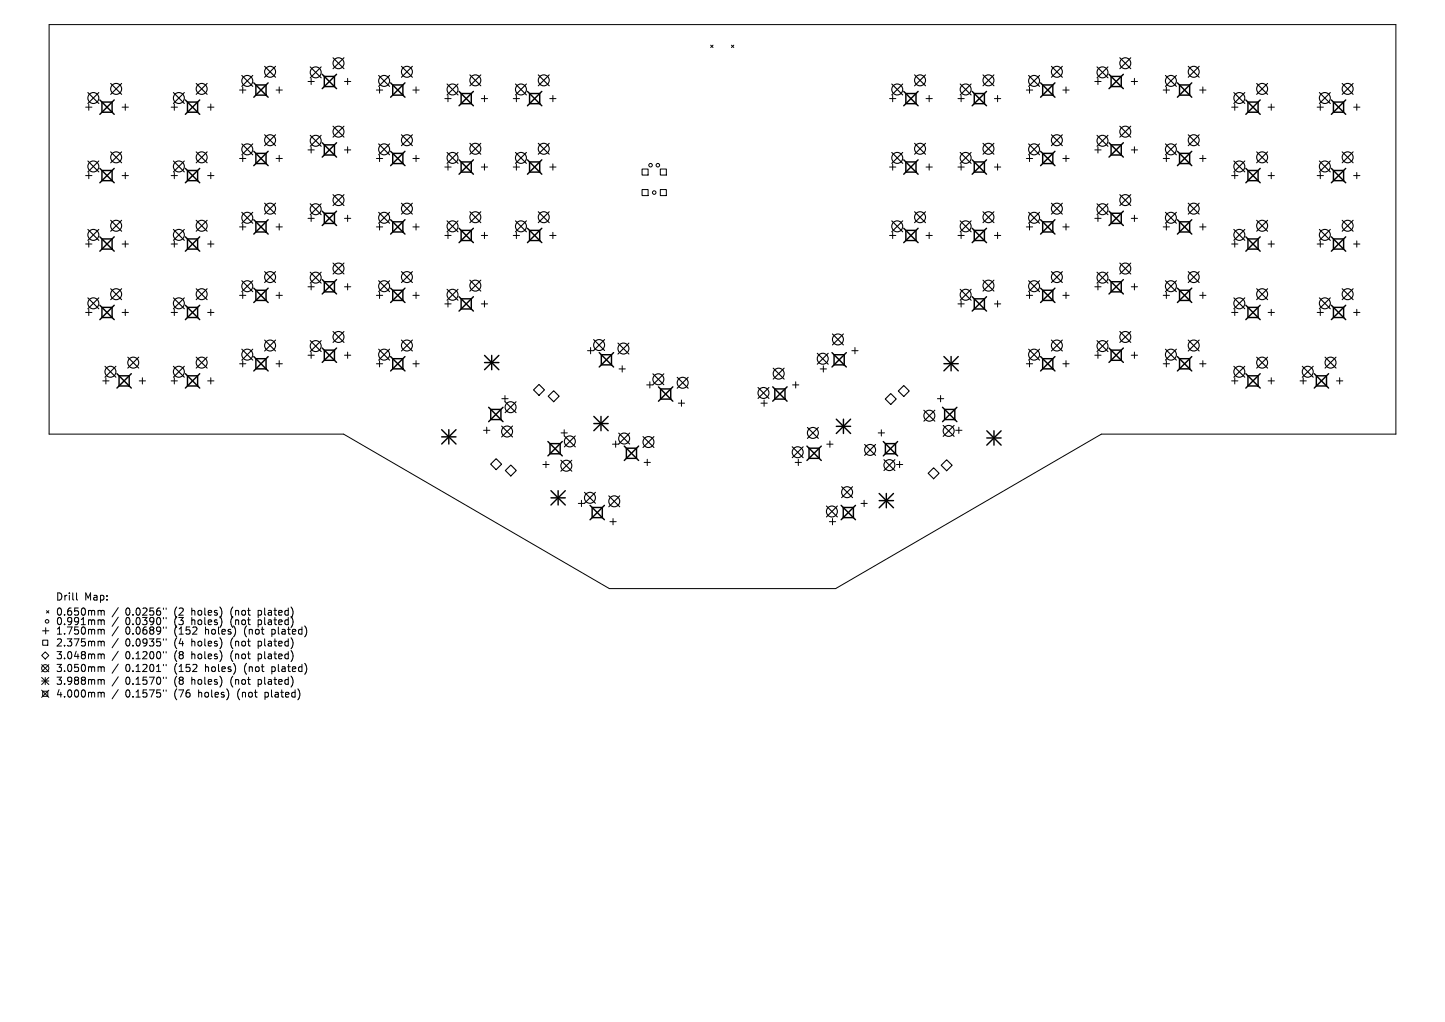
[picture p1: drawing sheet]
<svg xmlns="http://www.w3.org/2000/svg" width="297mm" height="210mm" viewBox="0 0 297 210" stroke-linecap="round" stroke-linejoin="round" font-family="sans-serif">
<defs><g id="words">
<g font-size="2.1">
<text x="11.5" y="123.6">Drill</text>
<text x="17.4" y="123.6">Map:</text>
<text x="11.5" y="126.7">0.650mm</text>
<text x="11.5" y="128.6">0.991mm</text>
<text x="11.5" y="130.5">1.750mm</text>
<text x="25.7" y="126.7">0.0256&quot;</text>
<text x="25.7" y="128.6">0.0390&quot;</text>
<text x="25.7" y="130.5">0.0689&quot;</text>
<text x="35.8" y="126.7">(2</text>
<text x="35.8" y="128.6">(3</text>
<text x="35.8" y="130.5">(152</text>
<text x="39.4" y="126.7">holes)</text>
<text x="39.4" y="128.6">holes)</text>
<text x="42.2" y="130.5">holes)</text>
<text x="47.5" y="126.7">(not</text>
<text x="47.5" y="128.6">(not</text>
<text x="50.3" y="130.5">(not</text>
<text x="53.2" y="126.7">plated)</text>
<text x="53.2" y="128.6">plated)</text>
<text x="56" y="130.5">plated)</text>
<text x="11.5" y="133">2.375mm</text>
<text x="11.5" y="135.6">3.048mm</text>
<text x="25.7" y="133">0.0935&quot;</text>
<text x="25.7" y="135.6">0.1200&quot;</text>
<text x="35.8" y="133">(4</text>
<text x="35.8" y="135.6">(8</text>
<text x="39.4" y="133">holes)</text>
<text x="39.4" y="135.6">holes)</text>
<text x="47.5" y="133">(not</text>
<text x="47.5" y="135.6">(not</text>
<text x="53.2" y="133">plated)</text>
<text x="53.2" y="135.6">plated)</text>
<text x="11.5" y="138.2">3.050mm</text>
<text x="11.5" y="140.9">3.988mm</text>
<text x="11.5" y="143.5">4.000mm</text>
<text x="25.7" y="138.2">0.1201&quot;</text>
<text x="25.7" y="140.9">0.1570&quot;</text>
<text x="25.7" y="143.5">0.1575&quot;</text>
<text x="35.8" y="138.2">(152</text>
<text x="35.8" y="140.9">(8</text>
<text x="35.8" y="143.5">(76</text>
<text x="39.4" y="140.9">holes)</text>
<text x="40.8" y="143.5">holes)</text>
<text x="42.2" y="138.2">holes)</text>
<text x="47.5" y="140.9">(not</text>
<text x="48.9" y="143.5">(not</text>
<text x="50.3" y="138.2">(not</text>
<text x="53.2" y="140.9">plated)</text>
<text x="54.6" y="143.5">plated)</text>
<text x="56" y="138.2">plated)</text>
</g>
</g></defs>
<g fill="none" stroke="#000" stroke-width=".21">
<path d="M10.1 5.1h276.8v84.1h-60.5l-54.6 31.7h-46.6l-54.6-31.7h-60.5zM49.2 18.5h1.3M49.9 17.9v1.2M56.7 18.5h1.3M57.4 17.9v1.2M63.3 16.7h1.3M64 16.1v1.3M70.8 16.7h1.3M71.5 16.1v1.3M77.4 18.5h1.3M78 17.9v1.2M84.9 18.5h1.3"/>
<path d="M85.5 17.9v1.2M92.1 19.6v1.3M99.6 19.6v1.3M106.1 19.6v1.3M113.6 19.6v1.3M146.1 9.3l.5 .5M146.6 9.3l-.5 .5M150.3 9.3l.5 .5M150.8 9.3l-.5 .5M183.5 19.6v1.3M191 19.6v1.3M197.5 19.6v1.3"/>
<path d="M205 19.6v1.3M211 18.5h1.3M211.6 17.9v1.2M218.5 18.5h1.2M219.1 17.9v1.2M225 16.7h1.3M225.7 16.1v1.3M232.5 16.7h1.3M233.2 16.1v1.3M239.1 18.5h1.3M239.7 17.9v1.2M246.6 18.5h1.3"/>
<path d="M247.2 17.9v1.2M17.6 22h1.3M17.6 36.1h1.3M18.2 21.4v1.3M18.2 35.4v1.3M25.1 22h1.3M25.1 36.1h1.3M25.7 21.4v1.3M25.7 35.4v1.3M35.2 22h1.3M35.2 36.1h1.3M35.8 21.4v1.3"/>
<path d="M35.8 35.4v1.3M42.7 22h1.3M42.7 36.1h1.3M43.3 21.4v1.3M43.3 35.4v1.3M49.2 32.6h1.3M49.9 31.9v1.3M56.7 32.6h1.3M57.4 31.9v1.3M63.3 30.8h1.3M64 30.2v1.3M70.8 30.8h1.3"/>
<path d="M71.5 30.2v1.3M77.4 32.6h1.3M78 31.9v1.3M84.9 32.6h1.3M85.5 31.9v1.3M91.4 20.3h1.3M91.4 34.3h1.3M92.1 33.7v1.3M98.9 20.3h1.3M98.9 34.3h1.3M99.6 33.7v1.3M105.5 20.3h1.3"/>
<path d="M105.5 34.3h1.3M106.1 33.7v1.3M113 20.3h1.3M113 34.3h1.3M113.6 33.7v1.3M132 34.7h1.2v1.3h-1.2zM132 39h1.2v1.2h-1.2zM135.7 34.7h1.3v1.3h-1.3zM135.7 39h1.3v1.2h-1.3zM182.8 20.3h1.3M182.8 34.3h1.3M183.5 33.7v1.3"/>
<path d="M190.3 20.3h1.3M190.3 34.3h1.3M191 33.7v1.3M196.9 20.3h1.3M196.9 34.3h1.3M197.5 33.7v1.3M204.4 20.3h1.3M204.4 34.3h1.3M205 33.7v1.3M211 32.6h1.3M211.6 31.9v1.3M218.5 32.6h1.2"/>
<path d="M219.1 31.9v1.3M225 30.8h1.3M225.7 30.2v1.3M232.5 30.8h1.3M233.2 30.2v1.3M239.1 32.6h1.3M239.7 31.9v1.3M246.6 32.6h1.3M247.2 31.9v1.3M253.1 22h1.3M253.1 36.1h1.3M253.8 21.4v1.3"/>
<path d="M253.8 35.4v1.3M260.6 22h1.3M260.6 36.1h1.3M261.3 21.4v1.3M261.3 35.4v1.3M270.7 22h1.3M270.7 36.1h1.3M271.4 21.4v1.3M271.4 35.4v1.3M278.2 22h1.3M278.2 36.1h1.3M278.9 21.4v1.3"/>
<path d="M278.9 35.4v1.3M17.6 50.1h1.3M18.2 49.5v1.3M25.1 50.1h1.3M25.7 49.5v1.3M35.2 50.1h1.3M35.8 49.5v1.3M42.7 50.1h1.3M43.3 49.5v1.3M49.2 46.6h1.3M49.9 46v1.3M56.7 46.6h1.3"/>
<path d="M57.4 46v1.3M63.3 44.9h1.3M63.3 58.9h1.3M64 44.2v1.3M64 58.3v1.3M70.8 44.9h1.3M70.8 58.9h1.3M71.5 44.2v1.3M71.5 58.3v1.3M77.4 46.6h1.3M78 46v1.3M84.9 46.6h1.3"/>
<path d="M85.5 46v1.3M91.4 48.4h1.3M92.1 47.7v1.3M98.9 48.4h1.3M99.6 47.7v1.3M105.5 48.4h1.3M106.1 47.7v1.3M113 48.4h1.3M113.6 47.7v1.3M182.8 48.4h1.3M183.5 47.7v1.3M190.3 48.4h1.3"/>
<path d="M191 47.7v1.3M196.9 48.4h1.3M197.5 47.7v1.3M204.4 48.4h1.3M205 47.7v1.3M211 46.6h1.3M211.6 46v1.3M218.5 46.6h1.2M219.1 46v1.3M225 44.9h1.3M225 58.9h1.3M225.7 44.2v1.3"/>
<path d="M225.7 58.3v1.3M232.5 44.9h1.3M232.5 58.9h1.3M233.2 44.2v1.3M233.2 58.3v1.3M239.1 46.6h1.3M239.7 46v1.3M246.6 46.6h1.3M247.2 46v1.3M253.1 50.1h1.3M253.8 49.5v1.3M260.6 50.1h1.3"/>
<path d="M261.3 49.5v1.3M270.7 50.1h1.3M271.4 49.5v1.3M278.2 50.1h1.3M278.9 49.5v1.3M17.6 64.2h1.3M18.2 63.6v1.3M21.1 78.3h1.3M21.8 77.6v1.3M25.1 64.2h1.3M25.7 63.6v1.3M28.6 78.3h1.3"/>
<path d="M29.3 77.6v1.3M35.2 64.2h1.3M35.2 78.3h1.3M35.8 63.6v1.3M35.8 77.6v1.3M42.7 64.2h1.3M42.7 78.3h1.3M43.3 63.6v1.3M43.3 77.6v1.3M49.2 60.7h1.3M49.2 74.8h1.3M49.9 60v1.3"/>
<path d="M49.9 74.1v1.3M56.7 60.7h1.3M56.7 74.8h1.3M57.4 60v1.3M57.4 74.1v1.3M63.3 73h1.3M64 72.3v1.3M70.8 73h1.3M71.5 72.3v1.3M77.4 60.7h1.3M77.4 74.8h1.3M78 60v1.3"/>
<path d="M78 74.1v1.3M84.9 60.7h1.3M84.9 74.8h1.3M85.5 60v1.3M85.5 74.1v1.3M91.4 62.4h1.3M92.1 61.8v1.3M98.9 62.4h1.3M99.6 61.8v1.3M120.7 72.1h1.3M121.4 71.4v1.3M127.2 75.8h1.3"/>
<path d="M127.9 75.2v1.3M132.9 79.1h1.3M133.6 78.4v1.3M162.9 79.1h1.3M163.5 78.4v1.3M168.6 75.8h1.3M169.2 75.2v1.3M175.1 72.1h1.3M175.7 71.4v1.3M196.9 62.4h1.3M197.5 61.8v1.3M204.4 62.4h1.3"/>
<path d="M205 61.8v1.3M211 60.7h1.3M211 74.8h1.3M211.6 60v1.3M211.6 74.1v1.3M218.5 60.7h1.2M218.5 74.8h1.2M219.1 60v1.3M219.1 74.1v1.3M225 73h1.3M225.7 72.3v1.3M232.5 73h1.3"/>
<path d="M233.2 72.3v1.3M239.1 60.7h1.3M239.1 74.8h1.3M239.7 60v1.3M239.7 74.1v1.3M246.6 60.7h1.3M246.6 74.8h1.3M247.2 60v1.3M247.2 74.1v1.3M253.1 64.2h1.3M253.1 78.3h1.3M253.8 63.6v1.3"/>
<path d="M253.8 77.6v1.3M260.6 64.2h1.3M260.6 78.3h1.3M261.3 63.6v1.3M261.3 77.6v1.3M267.2 78.3h1.3M267.9 77.6v1.3M270.7 64.2h1.3M271.4 63.6v1.3M274.7 78.3h1.3M275.4 77.6v1.3M278.2 64.2h1.3"/>
<path d="M278.9 63.6v1.3M99.4 88.4h1.3M100 87.8v1.3M103.1 81.9h1.3M103.8 81.3v1.3M111.6 95.5h1.3M112.2 94.8v1.3M115.3 89h1.3M116 88.3v1.3M125.9 91.3h1.3M126.5 90.6v1.3M132.4 95h1.3"/>
<path d="M133 94.4v1.3M139.4 82.8h1.3M140.1 82.2v1.3M156.4 82.8h1.3M157.1 82.2v1.3M163.4 95h1.3M164.1 94.4v1.3M169.9 91.3h1.3M170.6 90.6v1.3M180.5 89h1.3M181.1 88.3v1.3M184.3 95.5h1.2"/>
<path d="M184.9 94.8v1.3M192.7 81.9h1.3M193.3 81.3v1.3M196.4 88.4h1.3M197.1 87.8v1.3M118.9 103.4h1.3M119.5 102.8v1.3M125.4 107.2h1.2M126 106.6v1.2M170.5 107.2h1.3M171.1 106.6v1.2M177 103.4h1.3"/>
<path d="M177.6 102.8v1.3M8.6 134.7l.7-.7 .7 .7-.7 .7zM8.6 136.6l1.4 1.5M8.6 139.2l1.4 1.5M8.6 139.9h1.4M8.7 129.6h1.3M8.8 131.5h1v1.1h-1zM9.3 139.2v1.5M9.4 129v1.3M9.6 125.5l.4 .5M10 125.5l-.4 .5M10 136.6l-1.4 1.5"/>
<path d="M10 139.2l-1.4 1.5M15.7 121.8v1.3l.2 .2M20.6 125.4l.2 .2M20.6 127.4l.2 .2M20.6 129.3l.2 .2M20.6 131.8l.2 .2M20.6 134.4l.2 .2M20.6 137l.2 .2M20.6 139.6l.2 .2M20.8 134.6l.2-.2 .4 .1v.9M20.8 125.6v.8M20.8 127.6v.8"/>
<path d="M20.8 129.5v.8M20.8 132v.7M20.8 134.6v.8M20.8 137.2v.8M20.8 139.8v.8M20.8 125.6l.2-.2 .4 .1v.9M20.8 127.6l.2-.2h.4v1M20.8 129.5l.2-.2 .4 .1v.9M20.8 132l.2-.2h.4v.9M20.8 137.2l.2-.2 .4 .1v.9M20.8 139.8l.2-.2 .4 .1v.9M24.3 124.9l-1.3 1.9"/>
<path d="M24.3 126.8l-1.3 1.9M24.3 128.8l-1.3 1.9M24.3 131.2l-1.3 1.9M24.3 133.8l-1.3 1.9M24.3 136.5l-1.3 1.8M24.3 139.1l-1.3 1.9M33.6 124.9v.3M33.6 126.9v.3M33.6 128.8v.3M33.6 131.3v.3M33.6 133.9v.3M33.6 136.5v.3"/>
<path d="M33.6 139.1v.3M34.2 124.9v.3M34.2 126.9v.3M34.2 128.8v.3M34.2 131.3v.3M34.2 133.9v.3M34.2 136.5v.3M34.2 139.1v.3M45.5 125.4v.9M45.5 127.3v1M45.5 131.7v1M45.5 134.3v1"/>
<path d="M45.5 139.6v1M48.4 136.9v1M48.4 129.6v.6M59.9 124.8a1.73 1.73 0 0 1 0 2.1M59.9 126.7l.3 1-.1 .8M59.9 133.8a1.74 1.74 0 0 1 0 2.1M60.1 131.5l.1 .8-.3 .9M60.1 139.4l.1 .8-.3 .9M62.7 128.7a1.74 1.74 0 0 1 0 2.1M62.7 136.4a1.73 1.73 0 0 1 0 2.1M8.6 141.8l1.4 1.5M8.8 142h1v1.1h-1z"/>
<path d="M10 141.8l-1.4 1.5M20.6 142.3l.2 .2M20.8 142.5v.7M20.8 142.5l.2-.2h.4v.9M24.3 141.7l-1.3 1.9M33.6 141.8v.2M34.2 141.8v.2M46.9 142.2v1M61.3 141.6a1.74 1.74 0 0 1 0 2.1"/>
<circle cx="133.7" cy="33.9" r=".37"/>
<circle cx="134.5" cy="39.6" r=".37"/>
<circle cx="135.2" cy="33.9" r=".37"/>
<circle cx="9.3" cy="137.3" r=".74"/>
<circle cx="9.7" cy="127.7" r=".37"/>
</g>
<path d="M185.8 79.2l1.1 1.1-1.1 1.2-1.2-1.2zM100.8 95.4l1.2-1.1 1.1 1.1-1.1 1.1zM105 95.6l1.1 1.1-1.1 1.1-1.1-1.1zM109.7 80.1l1.1-1.1 1.1 1.1-1.1 1.1zM112.7 81.4l1.1-1.1 1.1 1.1-1.1 1.1zM182 82l1.1-1.1 1.1 1.1-1.1 1.1zM190.8 97.3l1.1-1.2 1.1 1.2-1.1 1.1zM194.6 94.5l1.1 1.1-1.1 1.1-1.2-1.1z" fill="none" stroke="#000" stroke-width=".22"/>
<g fill="none" stroke="#000" stroke-width=".23">
<path d="M18.1 19l2.2 2.3M20.3 19l-2.2 2.3M22.7 17.1l2.3 2.3M25 17.1l-2.3 2.3M35.6 19l2.3 2.3M37.9 19l-2.3 2.3M40.3 17.1l2.3 2.3M42.6 17.1l-2.3 2.3M49.7 15.5l2.3 2.3M52 15.5l-2.3 2.3M54.4 13.6l2.2 2.3M56.6 13.6l-2.2 2.3"/>
<path d="M63.8 13.7l2.2 2.3M66 13.7l-2.2 2.3M68.4 11.9l2.3 2.2M70.7 11.9l-2.3 2.2M77.8 15.5l2.3 2.3M80.1 15.5l-2.3 2.3M82.5 13.6l2.3 2.3M84.8 13.6l-2.3 2.3M91.9 17.3l2.2 2.2M94.1 17.3l-2.2 2.2M96.6 15.4l2.2 2.2M98.8 15.4l-2.2 2.2"/>
<path d="M105.9 17.3l2.3 2.2M108.2 17.3l-2.3 2.2M110.6 15.4l2.3 2.2M112.9 15.4l-2.3 2.2M183.3 17.3l2.2 2.2M185.5 17.3l-2.2 2.2M188 15.4l2.2 2.2M190.2 15.4l-2.2 2.2M197.4 17.3l2.2 2.2M199.6 17.3l-2.2 2.2M202 15.4l2.3 2.2M204.3 15.4l-2.3 2.2"/>
<path d="M211.4 15.5l2.3 2.3M213.7 15.5l-2.3 2.3M216.1 13.6l2.3 2.3M218.4 13.6l-2.3 2.3M225.5 13.7l2.2 2.3M227.7 13.7l-2.2 2.3M230.2 11.9l2.2 2.2M232.4 11.9l-2.2 2.2M239.5 15.5l2.3 2.3M241.8 15.5l-2.3 2.3M244.2 13.6l2.3 2.3M246.5 13.6l-2.3 2.3"/>
<path d="M253.6 19l2.3 2.3M255.9 19l-2.3 2.3M258.3 17.1l2.2 2.3M260.5 17.1l-2.2 2.3M271.2 19l2.2 2.3M273.4 19l-2.2 2.3M275.9 17.1l2.2 2.3M278.1 17.1l-2.2 2.3M18.1 33.1l2.2 2.2M20.3 33.1l-2.2 2.2M22.7 31.2l2.3 2.3M25 31.2l-2.3 2.3"/>
<path d="M35.6 33.1l2.3 2.2M37.9 33.1l-2.3 2.2M40.3 31.2l2.3 2.3M42.6 31.2l-2.3 2.3M49.7 29.6l2.3 2.2M52 29.6l-2.3 2.2M54.4 27.7l2.2 2.2M56.6 27.7l-2.2 2.2M63.8 27.8l2.2 2.3M66 27.8l-2.2 2.3M68.4 25.9l2.3 2.3M68.4 40l2.3 2.2"/>
<path d="M70.7 25.9l-2.3 2.3M70.7 40l-2.3 2.2M77.8 29.6l2.3 2.2M80.1 29.6l-2.3 2.2M82.5 27.7l2.3 2.2M84.8 27.7l-2.3 2.2M91.9 31.3l2.2 2.3M94.1 31.3l-2.2 2.3M96.6 29.4l2.2 2.3M98.8 29.4l-2.2 2.3M105.9 31.3l2.3 2.3M108.2 31.3l-2.3 2.3"/>
<path d="M110.6 29.4l2.3 2.3M112.9 29.4l-2.3 2.3M183.3 31.3l2.2 2.3M185.5 31.3l-2.2 2.3M188 29.4l2.2 2.3M190.2 29.4l-2.2 2.3M197.4 31.3l2.2 2.3M199.6 31.3l-2.2 2.3M202 29.4l2.3 2.3M204.3 29.4l-2.3 2.3M211.4 29.6l2.3 2.2M213.7 29.6l-2.3 2.2"/>
<path d="M216.1 27.7l2.3 2.2M218.4 27.7l-2.3 2.2M225.5 27.8l2.2 2.3M227.7 27.8l-2.2 2.3M230.2 25.9l2.2 2.3M230.2 40l2.2 2.2M232.4 25.9l-2.2 2.3M232.4 40l-2.2 2.2M239.5 29.6l2.3 2.2M241.8 29.6l-2.3 2.2M244.2 27.7l2.3 2.2M246.5 27.7l-2.3 2.2"/>
<path d="M253.6 33.1l2.3 2.2M255.9 33.1l-2.3 2.2M258.3 31.2l2.2 2.3M260.5 31.2l-2.2 2.3M271.2 33.1l2.2 2.2M273.4 33.1l-2.2 2.2M275.9 31.2l2.2 2.3M278.1 31.2l-2.2 2.3M18.1 47.1l2.2 2.3M20.3 47.1l-2.2 2.3M22.7 45.3l2.3 2.2M22.7 59.3l2.3 2.3"/>
<path d="M25 45.3l-2.3 2.2M25 59.3l-2.3 2.3M35.6 47.1l2.3 2.3M37.9 47.1l-2.3 2.3M40.3 45.3l2.3 2.2M40.3 59.3l2.3 2.3M42.6 59.3l-2.3 2.3M42.6 45.3l-2.3 2.2M49.7 43.6l2.3 2.3M49.7 57.7l2.3 2.2M52 43.6l-2.3 2.3M52 57.7l-2.3 2.2"/>
<path d="M54.4 41.8l2.2 2.2M54.4 55.8l2.2 2.3M56.6 41.8l-2.2 2.2M56.6 55.8l-2.2 2.3M63.8 41.9l2.2 2.2M63.8 55.9l2.2 2.3M66 41.9l-2.2 2.2M66 55.9l-2.2 2.3M68.4 54.1l2.3 2.2M70.7 54.1l-2.3 2.2M77.8 43.6l2.3 2.3M77.8 57.7l2.3 2.2"/>
<path d="M80.1 43.6l-2.3 2.3M80.1 57.7l-2.3 2.2M82.5 41.8l2.3 2.2M82.5 55.8l2.3 2.3M84.8 41.8l-2.3 2.2M84.8 55.8l-2.3 2.3M91.9 45.4l2.2 2.2M91.9 59.4l2.2 2.3M94.1 45.4l-2.2 2.2M94.1 59.4l-2.2 2.3M96.6 43.5l2.2 2.3M96.6 57.6l2.2 2.2"/>
<path d="M98.8 43.5l-2.2 2.3M98.8 57.6l-2.2 2.2M105.9 45.4l2.3 2.2M108.2 45.4l-2.3 2.2M110.6 43.5l2.3 2.3M112.9 43.5l-2.3 2.3M183.3 45.4l2.2 2.2M185.5 45.4l-2.2 2.2M188 43.5l2.2 2.3M190.2 43.5l-2.2 2.3M197.4 45.4l2.2 2.2M197.4 59.4l2.2 2.3"/>
<path d="M199.6 45.4l-2.2 2.2M199.6 59.4l-2.2 2.3M202 43.5l2.3 2.3M202 57.6l2.3 2.2M204.3 43.5l-2.3 2.3M204.3 57.6l-2.3 2.2M211.4 43.6l2.3 2.3M211.4 57.7l2.3 2.2M213.7 43.6l-2.3 2.3M213.7 57.7l-2.3 2.2M216.1 41.8l2.3 2.2M216.1 55.8l2.3 2.3"/>
<path d="M218.4 41.8l-2.3 2.2M218.4 55.8l-2.3 2.3M225.5 41.9l2.2 2.2M225.5 55.9l2.2 2.3M227.7 41.9l-2.2 2.2M227.7 55.9l-2.2 2.3M230.2 54.1l2.2 2.2M232.4 54.1l-2.2 2.2M239.5 43.6l2.3 2.3M239.5 57.7l2.3 2.2M241.8 43.6l-2.3 2.3M241.8 57.7l-2.3 2.2"/>
<path d="M244.2 41.8l2.3 2.2M244.2 55.8l2.3 2.3M246.5 41.8l-2.3 2.2M246.5 55.8l-2.3 2.3M253.6 47.1l2.3 2.3M255.9 47.1l-2.3 2.3M258.3 45.3l2.2 2.2M258.3 59.3l2.2 2.3M260.5 45.3l-2.2 2.2M260.5 59.3l-2.2 2.3M271.2 47.1l2.2 2.3M273.4 47.1l-2.2 2.3"/>
<path d="M275.9 45.3l2.2 2.2M275.9 59.3l2.2 2.3M278.1 45.3l-2.2 2.2M278.1 59.3l-2.2 2.3M18.1 61.2l2.2 2.3M20.3 61.2l-2.2 2.3M21.6 75.3l2.2 2.2M23.8 75.3l-2.2 2.2M26.3 73.4l2.2 2.2M28.5 73.4l-2.2 2.2M35.6 61.2l2.3 2.3M35.6 75.3l2.3 2.2"/>
<path d="M37.9 61.2l-2.3 2.3M37.9 75.3l-2.3 2.2M40.3 73.4l2.3 2.2M42.6 73.4l-2.3 2.2M49.7 71.8l2.3 2.2M52 71.8l-2.3 2.2M54.4 69.9l2.2 2.2M56.6 69.9l-2.2 2.2M63.8 70l2.2 2.2M66 70l-2.2 2.2M68.4 68.1l2.3 2.3M70.7 68.1l-2.3 2.3"/>
<path d="M77.8 71.8l2.3 2.2M80.1 71.8l-2.3 2.2M82.5 69.9l2.3 2.2M84.8 69.9l-2.3 2.2M122 69.8l2.3 2.2M124.3 69.8l-2.3 2.2M127 70.5l2.3 2.3M129.3 70.5l-2.3 2.3M134.2 76.8l2.2 2.3M136.4 76.8l-2.2 2.3M139.2 77.5l2.2 2.3M141.4 77.5l-2.2 2.3"/>
<path d="M155.8 79.6l2.3 2.3M158.1 79.6l-2.3 2.3M158.9 75.7l2.3 2.2M161.2 75.7l-2.3 2.2M168 72.6l2.2 2.2M170.2 72.6l-2.2 2.2M171.1 68.6l2.3 2.3M173.4 68.6l-2.3 2.3M211.4 71.8l2.3 2.2M213.7 71.8l-2.3 2.2M216.1 69.9l2.3 2.2M218.4 69.9l-2.3 2.2"/>
<path d="M225.5 70l2.2 2.2M227.7 70l-2.2 2.2M230.2 68.1l2.2 2.3M232.4 68.1l-2.2 2.3M239.5 71.8l2.3 2.2M241.8 71.8l-2.3 2.2M244.2 69.9l2.3 2.2M246.5 69.9l-2.3 2.2M253.6 61.2l2.3 2.3M253.6 75.3l2.3 2.2M255.9 61.2l-2.3 2.3M255.9 75.3l-2.3 2.2"/>
<path d="M258.3 73.4l2.2 2.2M260.5 73.4l-2.2 2.2M267.7 75.3l2.2 2.2M269.9 75.3l-2.2 2.2M271.2 61.2l2.2 2.3M272.4 73.4l2.2 2.2M273.4 61.2l-2.2 2.3M274.6 73.4l-2.2 2.2M103.1 87.5l2.2 2.3M103.8 82.5l2.3 2.3M105.3 87.5l-2.2 2.3M106.1 82.5l-2.3 2.3"/>
<path d="M115.3 94.6l2.2 2.2M116 89.6l2.2 2.2M117.5 94.6l-2.2 2.2M118.2 89.6l-2.2 2.2M127.2 89l2.2 2.2M129.4 89l-2.2 2.2M132.2 89.7l2.2 2.3M134.4 89.7l-2.2 2.3M162.8 91.8l2.3 2.3M165.1 91.8l-2.3 2.3M166 87.8l2.2 2.3M168.2 87.8l-2.2 2.3"/>
<path d="M177.7 91.3l2.3 2.3M180 91.3l-2.3 2.3M181.7 94.5l2.2 2.2M183.9 94.5l-2.2 2.2M189.9 84.3l2.2 2.2M192.1 84.3l-2.2 2.2M193.9 87.4l2.2 2.3M196.1 87.4l-2.2 2.3M120.1 101.2l2.3 2.2M122.4 101.2l-2.3 2.2M125.1 101.9l2.3 2.2M127.4 101.9l-2.3 2.2"/>
<path d="M169.9 104l2.2 2.2M172.1 104l-2.2 2.2M173 100l2.2 2.3M175.2 100l-2.2 2.3"/>
<circle cx="23.9" cy="18.3" r="1.13"/>
<circle cx="41.5" cy="18.3" r="1.13"/>
<circle cx="50.8" cy="16.6" r="1.13"/>
<circle cx="55.5" cy="14.8" r="1.13"/>
<circle cx="64.9" cy="14.9" r="1.13"/>
<circle cx="69.6" cy="13" r="1.13"/>
<circle cx="79" cy="16.6" r="1.13"/>
<circle cx="83.6" cy="14.8" r="1.13"/>
<circle cx="93" cy="18.4" r="1.13"/>
<circle cx="97.7" cy="16.5" r="1.13"/>
<circle cx="107.1" cy="18.4" r="1.13"/>
<circle cx="111.8" cy="16.5" r="1.13"/>
<circle cx="184.4" cy="18.4" r="1.13"/>
<circle cx="189.1" cy="16.5" r="1.13"/>
<circle cx="198.5" cy="18.4" r="1.13"/>
<circle cx="203.2" cy="16.5" r="1.13"/>
<circle cx="212.5" cy="16.6" r="1.13"/>
<circle cx="217.2" cy="14.8" r="1.13"/>
<circle cx="226.6" cy="14.9" r="1.13"/>
<circle cx="231.3" cy="13" r="1.13"/>
<circle cx="240.7" cy="16.6" r="1.13"/>
<circle cx="245.4" cy="14.8" r="1.13"/>
<circle cx="259.4" cy="18.3" r="1.13"/>
<circle cx="277" cy="18.3" r="1.13"/>
<circle cx="19.2" cy="20.1" r="1.13"/>
<circle cx="19.2" cy="34.2" r="1.13"/>
<circle cx="23.9" cy="32.3" r="1.13"/>
<circle cx="36.8" cy="20.1" r="1.13"/>
<circle cx="36.8" cy="34.2" r="1.13"/>
<circle cx="41.5" cy="32.3" r="1.13"/>
<circle cx="50.8" cy="30.7" r="1.13"/>
<circle cx="55.5" cy="28.8" r="1.13"/>
<circle cx="64.9" cy="28.9" r="1.13"/>
<circle cx="69.6" cy="27.1" r="1.13"/>
<circle cx="79" cy="30.7" r="1.13"/>
<circle cx="83.6" cy="28.8" r="1.13"/>
<circle cx="93" cy="32.4" r="1.13"/>
<circle cx="97.7" cy="30.6" r="1.13"/>
<circle cx="107.1" cy="32.4" r="1.13"/>
<circle cx="111.8" cy="30.6" r="1.13"/>
<circle cx="184.4" cy="32.4" r="1.13"/>
<circle cx="189.1" cy="30.6" r="1.13"/>
<circle cx="198.5" cy="32.4" r="1.13"/>
<circle cx="203.2" cy="30.6" r="1.13"/>
<circle cx="212.5" cy="30.7" r="1.13"/>
<circle cx="217.2" cy="28.8" r="1.13"/>
<circle cx="226.6" cy="28.9" r="1.13"/>
<circle cx="231.3" cy="27.1" r="1.13"/>
<circle cx="240.7" cy="30.7" r="1.13"/>
<circle cx="245.4" cy="28.8" r="1.13"/>
<circle cx="254.7" cy="20.1" r="1.13"/>
<circle cx="254.7" cy="34.2" r="1.13"/>
<circle cx="259.4" cy="32.3" r="1.13"/>
<circle cx="272.3" cy="20.1" r="1.13"/>
<circle cx="272.3" cy="34.2" r="1.13"/>
<circle cx="277" cy="32.3" r="1.13"/>
<circle cx="19.2" cy="48.3" r="1.13"/>
<circle cx="23.9" cy="46.4" r="1.13"/>
<circle cx="36.8" cy="48.3" r="1.13"/>
<circle cx="41.5" cy="46.4" r="1.13"/>
<circle cx="50.8" cy="44.8" r="1.13"/>
<circle cx="50.8" cy="58.8" r="1.13"/>
<circle cx="55.5" cy="42.9" r="1.13"/>
<circle cx="55.5" cy="56.9" r="1.13"/>
<circle cx="64.9" cy="57.1" r="1.13"/>
<circle cx="64.9" cy="43" r="1.13"/>
<circle cx="69.6" cy="41.1" r="1.13"/>
<circle cx="69.6" cy="55.2" r="1.13"/>
<circle cx="79" cy="44.8" r="1.13"/>
<circle cx="79" cy="58.8" r="1.13"/>
<circle cx="83.6" cy="42.9" r="1.13"/>
<circle cx="83.6" cy="56.9" r="1.13"/>
<circle cx="93" cy="46.5" r="1.13"/>
<circle cx="97.7" cy="58.7" r="1.13"/>
<circle cx="97.7" cy="44.6" r="1.13"/>
<circle cx="107.1" cy="46.5" r="1.13"/>
<circle cx="111.8" cy="44.6" r="1.13"/>
<circle cx="184.4" cy="46.5" r="1.13"/>
<circle cx="189.1" cy="44.6" r="1.13"/>
<circle cx="198.5" cy="46.5" r="1.13"/>
<circle cx="203.2" cy="58.7" r="1.13"/>
<circle cx="203.2" cy="44.6" r="1.13"/>
<circle cx="212.5" cy="44.8" r="1.13"/>
<circle cx="212.5" cy="58.8" r="1.13"/>
<circle cx="217.2" cy="42.9" r="1.13"/>
<circle cx="217.2" cy="56.9" r="1.13"/>
<circle cx="226.6" cy="57.1" r="1.13"/>
<circle cx="226.6" cy="43" r="1.13"/>
<circle cx="231.3" cy="41.1" r="1.13"/>
<circle cx="231.3" cy="55.2" r="1.13"/>
<circle cx="240.7" cy="44.8" r="1.13"/>
<circle cx="240.7" cy="58.8" r="1.13"/>
<circle cx="245.4" cy="42.9" r="1.13"/>
<circle cx="245.4" cy="56.9" r="1.13"/>
<circle cx="254.7" cy="48.3" r="1.13"/>
<circle cx="259.4" cy="46.4" r="1.13"/>
<circle cx="272.3" cy="48.3" r="1.13"/>
<circle cx="277" cy="46.4" r="1.13"/>
<circle cx="19.2" cy="62.3" r="1.13"/>
<circle cx="22.7" cy="76.4" r="1.13"/>
<circle cx="23.9" cy="60.5" r="1.13"/>
<circle cx="27.4" cy="74.5" r="1.13"/>
<circle cx="36.8" cy="62.3" r="1.13"/>
<circle cx="36.8" cy="76.4" r="1.13"/>
<circle cx="41.5" cy="74.5" r="1.13"/>
<circle cx="41.5" cy="60.5" r="1.13"/>
<circle cx="50.8" cy="72.9" r="1.13"/>
<circle cx="55.5" cy="71" r="1.13"/>
<circle cx="64.9" cy="71.1" r="1.13"/>
<circle cx="69.6" cy="69.2" r="1.13"/>
<circle cx="79" cy="72.9" r="1.13"/>
<circle cx="83.6" cy="71" r="1.13"/>
<circle cx="93" cy="60.6" r="1.13"/>
<circle cx="123.1" cy="70.9" r="1.13"/>
<circle cx="128.1" cy="71.6" r="1.13"/>
<circle cx="135.3" cy="77.9" r="1.13"/>
<circle cx="140.3" cy="78.7" r="1.13"/>
<circle cx="160" cy="76.8" r="1.13"/>
<circle cx="169.1" cy="73.7" r="1.13"/>
<circle cx="172.2" cy="69.8" r="1.13"/>
<circle cx="198.5" cy="60.6" r="1.13"/>
<circle cx="212.5" cy="72.9" r="1.13"/>
<circle cx="217.2" cy="71" r="1.13"/>
<circle cx="226.6" cy="71.1" r="1.13"/>
<circle cx="231.3" cy="69.2" r="1.13"/>
<circle cx="240.7" cy="72.9" r="1.13"/>
<circle cx="245.4" cy="71" r="1.13"/>
<circle cx="254.7" cy="62.3" r="1.13"/>
<circle cx="254.7" cy="76.4" r="1.13"/>
<circle cx="259.4" cy="74.5" r="1.13"/>
<circle cx="259.4" cy="60.5" r="1.13"/>
<circle cx="268.8" cy="76.4" r="1.13"/>
<circle cx="272.3" cy="62.3" r="1.13"/>
<circle cx="273.5" cy="74.5" r="1.13"/>
<circle cx="277" cy="60.5" r="1.13"/>
<circle cx="104.2" cy="88.7" r="1.13"/>
<circle cx="104.9" cy="83.7" r="1.13"/>
<circle cx="116.4" cy="95.7" r="1.13"/>
<circle cx="117.1" cy="90.7" r="1.13"/>
<circle cx="128.3" cy="90.1" r="1.13"/>
<circle cx="133.3" cy="90.8" r="1.13"/>
<circle cx="156.9" cy="80.7" r="1.13"/>
<circle cx="164" cy="92.9" r="1.13"/>
<circle cx="167.1" cy="89" r="1.13"/>
<circle cx="178.8" cy="92.5" r="1.13"/>
<circle cx="182.8" cy="95.6" r="1.13"/>
<circle cx="191" cy="85.4" r="1.13"/>
<circle cx="195" cy="88.5" r="1.13"/>
<circle cx="121.3" cy="102.3" r="1.13"/>
<circle cx="126.3" cy="103" r="1.13"/>
<circle cx="171" cy="105.1" r="1.13"/>
<circle cx="174.1" cy="101.1" r="1.13"/>
</g>
<g fill="none" stroke="#000" stroke-width=".29">
<path d="M99.6 73l2.9 3M99.6 74.5h2.9M101.1 73v3M102.5 73l-2.9 3M194 73.3l3 2.9M194 74.7h3M195.5 73.3v2.9M197 73.3l-3 2.9M90.8 88.3l2.9 2.9M90.8 89.8h2.9M92.2 88.3v2.9M93.7 88.3l-2.9 2.9"/>
<path d="M122.1 85.6l2.9 2.9M122.1 87h2.9M123.5 85.6v2.9M125 85.6l-2.9 2.9M171.9 86.1l2.9 3M171.9 87.6h2.9M173.4 86.1v3M174.8 86.1l-2.9 3M202.8 88.5l3 3M202.8 90h3M204.3 88.5v3M205.8 88.5l-3 3"/>
<path d="M113.2 100.8l3 3M113.2 102.3h3M114.7 100.8v3M116.2 100.8l-3 3M180.7 101.4l2.9 2.9M180.7 102.9h2.9M182.2 101.4v2.9M183.6 101.4l-2.9 2.9"/>
</g>
<g fill="none" stroke="#000" stroke-width=".3">
<path d="M52.2 17l2.9 3M52.6 17.5h2.1v2h-2.1zM55.1 17l-2.9 3M66.2 15.3l3 2.9M66.7 15.7h2v2.1h-2zM69.2 15.3l-3 2.9M80.3 17l2.9 3M80.7 17.5h2.1v2h-2.1zM83.2 17l-2.9 3M94.3 18.8l3 2.9M94.8 19.2h2.1v2.1h-2.1zM97.3 18.8l-3 2.9"/>
<path d="M108.4 18.8l3 2.9M108.8 19.2h2.1v2.1h-2.1zM111.4 18.8l-3 2.9M185.8 18.8l2.9 2.9M186.2 19.2h2.1v2.1h-2.1zM188.7 18.8l-2.9 2.9M199.8 18.8l3 2.9M200.2 19.2h2.1v2.1h-2.1zM202.8 18.8l-3 2.9M213.9 17l2.9 3M214.3 17.5h2.1v2h-2.1zM216.8 17l-2.9 3"/>
<path d="M227.9 15.3l3 2.9M228.4 15.7h2.1v2.1h-2.1zM230.9 15.3l-3 2.9M242 17l3 3M242.4 17.5h2.1v2h-2.1zM245 17l-3 3M20.5 20.5l3 3M20.5 34.6l3 3M21 21h2v2.1h-2zM21 35h2v2.1h-2zM23.5 20.5l-3 3M23.5 34.6l-3 3"/>
<path d="M38.1 20.5l3 3M38.1 34.6l3 3M38.5 21h2.1v2.1h-2.1zM38.5 35h2.1v2.1h-2.1zM41.1 20.5l-3 3M41.1 34.6l-3 3M52.2 31.1l2.9 2.9M52.6 31.5h2.1v2.1h-2.1zM55.1 31.1l-2.9 2.9M66.2 29.3l3 3M66.7 29.8h2v2.1h-2zM69.2 29.3l-3 3"/>
<path d="M80.3 31.1l2.9 2.9M80.7 31.5h2.1v2.1h-2.1zM83.2 31.1l-2.9 2.9M94.3 32.8l3 3M94.8 33.3h2.1v2.1h-2.1zM97.3 32.8l-3 3M108.4 32.8l3 3M108.8 33.3h2.1v2.1h-2.1zM111.4 32.8l-3 3M185.8 32.8l2.9 3M186.2 33.3h2.1v2.1h-2.1zM188.7 32.8l-2.9 3"/>
<path d="M199.8 32.8l3 3M200.2 33.3h2.1v2.1h-2.1zM202.8 32.8l-3 3M213.9 31.1l2.9 2.9M214.3 31.5h2.1v2.1h-2.1zM216.8 31.1l-2.9 2.9M227.9 29.3l3 3M228.4 29.8h2.1v2.1h-2.1zM230.9 29.3l-3 3M242 31.1l3 2.9M242.4 31.5h2.1v2.1h-2.1zM245 31.1l-3 2.9"/>
<path d="M256.1 20.5l2.9 3M256.1 34.6l2.9 3M256.5 21h2.1v2.1h-2.1zM256.5 35h2.1v2.1h-2.1zM259 20.5l-2.9 3M259 34.6l-2.9 3M273.6 20.5l3 3M273.6 34.6l3 3M274.1 21h2.1v2.1h-2.1zM274.1 35h2.1v2.1h-2.1zM276.6 20.5l-3 3M276.6 34.6l-3 3"/>
<path d="M20.5 48.7l3 2.9M21 49.1h2v2.1h-2zM23.5 48.7l-3 2.9M38.1 48.7l3 2.9M38.5 49.1h2.1v2.1h-2.1zM41.1 48.7l-3 2.9M52.2 45.2l2.9 2.9M52.2 59.2l2.9 3M52.6 45.6h2.1v2.1h-2.1zM52.6 59.6h2.1v2.1h-2.1zM55.1 45.2l-2.9 2.9M55.1 59.2l-2.9 3"/>
<path d="M66.2 43.4l3 2.9M66.2 57.5l3 2.9M66.7 43.8h2v2.1h-2zM66.7 57.9h2v2.1h-2zM69.2 43.4l-3 2.9M69.2 57.5l-3 2.9M80.3 45.2l2.9 2.9M80.3 59.2l2.9 3M80.7 45.6h2.1v2.1h-2.1zM80.7 59.6h2.1v2.1h-2.1zM83.2 45.2l-2.9 2.9M83.2 59.2l-2.9 3"/>
<path d="M94.3 46.9l3 3M94.8 47.3h2.1v2.1h-2.1zM97.3 46.9l-3 3M108.4 46.9l3 3M108.8 47.3h2.1v2.1h-2.1zM111.4 46.9l-3 3M185.8 46.9l2.9 3M186.2 47.3h2.1v2.1h-2.1zM188.7 46.9l-2.9 3M199.8 46.9l3 3M200.2 47.3h2.1v2.1h-2.1zM202.8 46.9l-3 3"/>
<path d="M213.9 45.2l2.9 2.9M213.9 59.2l2.9 3M214.3 45.6h2.1v2.1h-2.1zM214.3 59.6h2.1v2.1h-2.1zM216.8 45.2l-2.9 2.9M216.8 59.2l-2.9 3M227.9 43.4l3 2.9M227.9 57.5l3 2.9M228.4 43.8h2.1v2.1h-2.1zM228.4 57.9h2.1v2.1h-2.1zM230.9 43.4l-3 2.9M230.9 57.5l-3 2.9"/>
<path d="M242 45.2l3 2.9M242 59.2l3 3M242.4 45.6h2.1v2.1h-2.1zM242.4 59.6h2.1v2.1h-2.1zM245 45.2l-3 2.9M245 59.2l-3 3M256.1 48.7l2.9 2.9M256.5 49.1h2.1v2.1h-2.1zM259 48.7l-2.9 2.9M273.6 48.7l3 2.9M274.1 49.1h2.1v2.1h-2.1zM276.6 48.7l-3 2.9"/>
<path d="M20.5 62.7l3 3M21 63.2h2v2h-2zM23.5 62.7l-3 3M24 76.8l3 2.9M24.5 77.2h2.1v2.1h-2.1zM27 76.8l-3 2.9M38.1 62.7l3 3M38.1 76.8l3 2.9M38.5 63.2h2.1v2h-2.1zM38.5 77.2h2.1v2.1h-2.1zM41.1 62.7l-3 3M41.1 76.8l-3 2.9"/>
<path d="M52.2 73.3l2.9 2.9M52.6 73.7h2.1v2.1h-2.1zM55.1 73.3l-2.9 2.9M66.2 71.5l3 3M66.7 71.9h2v2.1h-2zM69.2 71.5l-3 3M80.3 73.3l2.9 2.9M80.7 73.7h2.1v2.1h-2.1zM83.2 73.3l-2.9 2.9M94.3 61l3 2.9M94.8 61.4h2.1v2.1h-2.1zM97.3 61l-3 2.9"/>
<path d="M123.2 72.5l2.9 2.9M123.6 72.9h2.1v2.1h-2.1zM126.1 72.5l-2.9 2.9M135.3 79.5l3 2.9M135.8 79.9h2.1v2.1h-2.1zM138.3 79.5l-3 2.9M158.8 79.5l3 2.9M159.3 79.9h2v2.1h-2zM161.8 79.5l-3 2.9M171 72.5l3 2.9M171.4 72.9h2.1v2.1h-2.1zM174 72.5l-3 2.9"/>
<path d="M199.8 61l3 2.9M200.2 61.4h2.1v2.1h-2.1zM202.8 61l-3 2.9M213.9 73.3l2.9 2.9M214.3 73.7h2.1v2.1h-2.1zM216.8 73.3l-2.9 2.9M227.9 71.5l3 3M228.4 71.9h2.1v2.1h-2.1zM230.9 71.5l-3 3M242 73.3l3 2.9M242.4 73.7h2.1v2.1h-2.1zM245 73.3l-3 2.9"/>
<path d="M256.1 62.7l2.9 3M256.1 76.8l2.9 2.9M256.5 63.2h2.1v2h-2.1zM256.5 77.2h2.1v2.1h-2.1zM259 62.7l-2.9 3M259 76.8l-2.9 2.9M270.1 76.8l3 2.9M270.6 77.2h2v2.1h-2zM273.1 76.8l-3 2.9M273.6 62.7l3 3M274.1 63.2h2.1v2h-2.1zM276.6 62.7l-3 3"/>
<path d="M100.4 83.7l3 2.9M100.9 84.1h2.1v2.1h-2.1zM103.4 83.7l-3 2.9M112.6 90.7l3 3M113 91.2h2.1v2h-2.1zM115.6 90.7l-3 3M128.3 91.7l3 2.9M128.7 92.1h2.1v2.1h-2.1zM131.3 91.7l-3 2.9M165.9 91.7l2.9 2.9M166.3 92.1h2.1v2.1h-2.1zM168.8 91.7l-2.9 2.9"/>
<path d="M181.5 90.7l3 3M182 91.2h2.1v2h-2.1zM184.5 90.7l-3 3M193.7 83.7l3 2.9M194.2 84.1h2v2.1h-2zM196.7 83.7l-3 2.9M121.3 103.8l2.9 3M121.7 104.3h2.1v2.1h-2.1zM124.2 103.8l-2.9 3M172.9 103.8l2.9 3M173.3 104.3h2.1v2.1h-2.1zM175.8 103.8l-2.9 3"/>
</g>
<use href="#words"/>
</svg>
